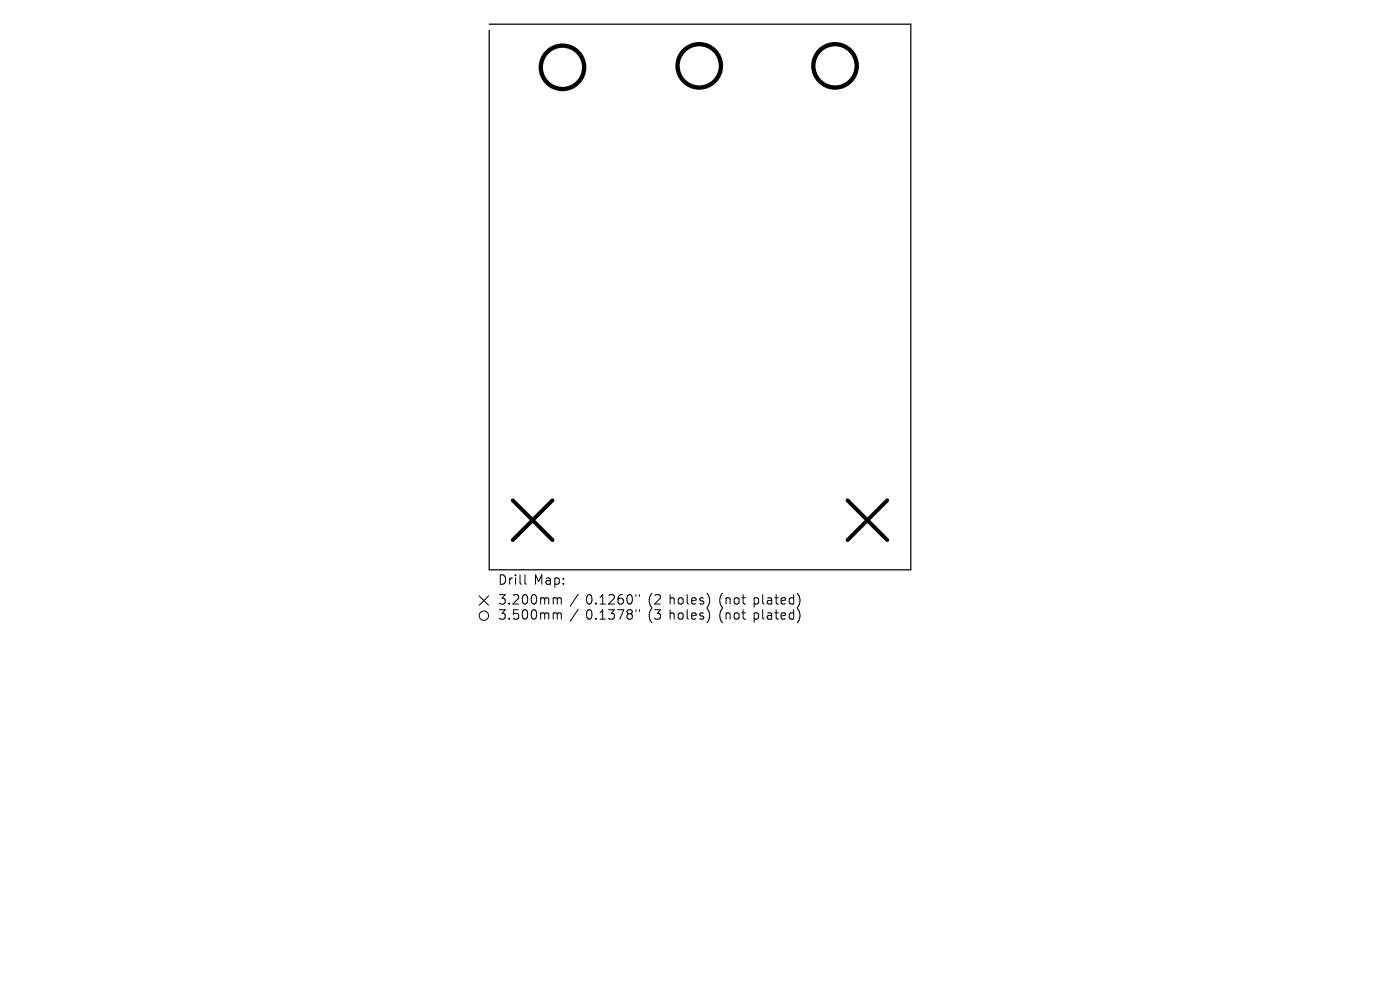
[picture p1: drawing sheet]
<svg xmlns="http://www.w3.org/2000/svg" width="297mm" height="210mm" viewBox="0 0 297 210" stroke-linecap="round" stroke-linejoin="round" font-family="sans-serif">
<defs><g id="words">
<g font-size="2.8">
<text x="105.7" y="124.5">Drill</text>
<text x="113.2" y="124.5">Map:</text>
<text x="105.7" y="128.7">3.200mm</text>
<text x="105.7" y="131.9">3.500mm</text>
<text x="124.3" y="128.7">0.1260&quot;</text>
<text x="124.3" y="131.9">0.1378&quot;</text>
<text x="137.6" y="128.7">(2</text>
<text x="137.6" y="131.9">(3</text>
<text x="142.1" y="128.7">holes)</text>
<text x="142.1" y="131.9">holes)</text>
<text x="152.7" y="128.7">(not</text>
<text x="152.7" y="131.9">(not</text>
<text x="160.1" y="128.7">plated)</text>
<text x="160.1" y="131.9">plated)</text>
</g>
</g></defs>
<path d="M103.8 5.1h89.4v115.8h-89.4v-114.5" fill="none" stroke="#000" stroke-width=".26"/>
<path d="M108.8 106.1l8.4 8.5M117.2 106.1l-8.4 8.5M179.8 106.1l8.4 8.5M188.2 106.1l-8.4 8.5" fill="none" stroke="#000" stroke-width=".84"/>
<g fill="none" stroke="#000" stroke-width=".92">
<circle cx="119.3" cy="14.3" r="4.6"/>
<circle cx="148.3" cy="14" r="4.6"/>
<circle cx="177.1" cy="14" r="4.6"/>
</g>
<g fill="none" stroke="#000" stroke-width=".21">
<path d="M101.7 126.4l2 2M103.7 126.4l-2 2M111.4 121.9v1.8l.3 .2M117.9 126.8l.3 .3M117.9 130l.3 .3M118.2 127.1v1M118.2 130.3v1M118.2 127.1l.3-.3 .5 .1 .1 1.2M118.2 130.3l.3-.3 .5 .1 .1 1.2M122.7 126l-1.8 2.6M122.7 129.2l-1.8 2.6M134.9 126.1v.4"/>
<path d="M134.9 129.3v.4M135.7 126.1v.4M135.7 129.3v.4M150.5 126.7v1.3M150.5 129.9v1.3M169.2 125.9a2.35 2.35 0 0 1 0 2.9M169.2 129.1a2.35 2.35 0 0 1 0 2.9"/>
<circle cx="102.7" cy="130.6" r="1"/>
</g>
<use href="#words"/>
</svg>
